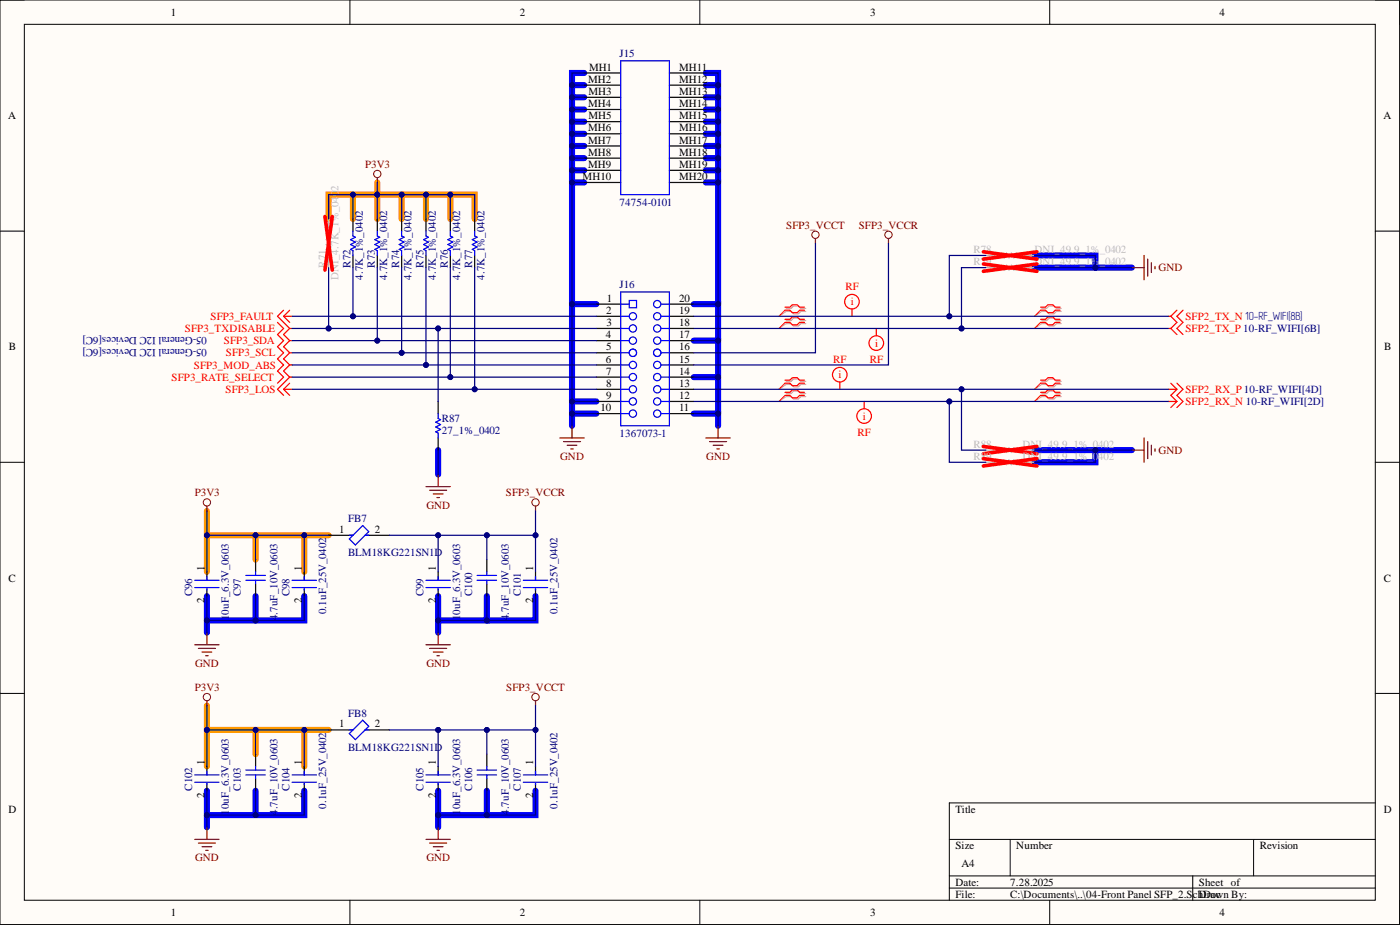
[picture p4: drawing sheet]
<svg xmlns="http://www.w3.org/2000/svg" width="292mm" height="193mm" viewBox="0 0 292 193" stroke-linecap="round" stroke-linejoin="round" font-family="sans-serif">
<defs><g id="words">
<g font-size="2.3">
<text x="35.6" y="3.3">1</text>
<text x="108.4" y="3.3">2</text>
<text x="181.6" y="3.3">3</text>
<text x="254.4" y="3.3">4</text>
<text x="122.7" y="17.3">MH2</text>
<text x="122.9" y="14.7">MH1</text>
<text x="141.7" y="14.7">MH11</text>
<text x="141.7" y="17.3">MH12</text>
<text x="122.7" y="22.3">MH4</text>
<text x="122.8" y="19.8">MH3</text>
<text x="141.7" y="19.8">MH13</text>
<text x="141.7" y="22.3">MH14</text>
<text x="1.7" y="24.9">A</text>
<text x="122.7" y="27.4">MH6</text>
<text x="122.7" y="29.9">MH7</text>
<text x="122.8" y="24.9">MH5</text>
<text x="141.7" y="24.9">MH15</text>
<text x="141.7" y="27.4">MH16</text>
<text x="141.7" y="29.9">MH17</text>
<text x="288.6" y="24.9">A</text>
<text x="122.7" y="32.5">MH8</text>
<text x="122.7" y="35">MH9</text>
<text x="141.7" y="32.5">MH18</text>
<text x="141.7" y="35">MH19</text>
<text x="121.5" y="37.6">MH10</text>
<text x="141.7" y="37.6">MH20</text>
<text x="126.5" y="65.5">2</text>
<text x="126.6" y="62.9">1</text>
<text x="141.7" y="65.5">19</text>
<text x="141.7" y="62.9">20</text>
<text x="126.4" y="70.6">4</text>
<text x="126.5" y="68">3</text>
<text x="141.7" y="68">18</text>
<text x="141.7" y="70.6">17</text>
<text x="1.9" y="73.1">B</text>
<text x="126.4" y="75.6">6</text>
<text x="126.5" y="73.1">5</text>
<text x="141.7" y="73.1">16</text>
<text x="141.7" y="75.6">15</text>
<text x="288.8" y="73.1">B</text>
<text x="126.5" y="78.2">7</text>
<text x="126.5" y="80.7">8</text>
<text x="126.5" y="83.2">9</text>
<text x="141.7" y="83.2">12</text>
<text x="141.7" y="80.7">13</text>
<text x="141.7" y="78.2">14</text>
<text x="125.3" y="85.8">10</text>
<text x="141.7" y="85.8">11</text>
<text x="70.8" y="111.2">1</text>
<text x="78.2" y="111.2">2</text>
<text x="42.7" y="119" transform="rotate(-90 42.7 119)">1</text>
<text x="63" y="119" transform="rotate(-90 63 119)">1</text>
<text x="90.9" y="119" transform="rotate(-90 90.9 119)">1</text>
<text x="111.2" y="119" transform="rotate(-90 111.2 119)">1</text>
<text x="1.8" y="121.3">C</text>
<text x="42.7" y="125.9" transform="rotate(-90 42.7 125.9)">2</text>
<text x="63" y="125.9" transform="rotate(-90 63 125.9)">2</text>
<text x="90.9" y="125.9" transform="rotate(-90 90.9 125.9)">2</text>
<text x="111.2" y="125.9" transform="rotate(-90 111.2 125.9)">2</text>
<text x="288.7" y="121.3">C</text>
<text x="70.8" y="151.8">1</text>
<text x="78.2" y="151.8">2</text>
<text x="42.7" y="159.6" transform="rotate(-90 42.7 159.6)">1</text>
<text x="63" y="159.6" transform="rotate(-90 63 159.6)">1</text>
<text x="90.9" y="159.6" transform="rotate(-90 90.9 159.6)">1</text>
<text x="111.2" y="159.6" transform="rotate(-90 111.2 159.6)">1</text>
<text x="42.7" y="166.5" transform="rotate(-90 42.7 166.5)">2</text>
<text x="63" y="166.5" transform="rotate(-90 63 166.5)">2</text>
<text x="90.9" y="166.5" transform="rotate(-90 90.9 166.5)">2</text>
<text x="111.2" y="166.5" transform="rotate(-90 111.2 166.5)">2</text>
<text x="1.8" y="169.5">D</text>
<text x="199.3" y="169.5">Title</text>
<text x="288.7" y="169.5">D</text>
<text x="199.3" y="177.1">Size</text>
<text x="212" y="177.1">Number</text>
<text x="262.8" y="177.1">Revision</text>
<text x="199.3" y="184.8">Date:</text>
<text x="200.6" y="181">A4</text>
<text x="210.8" y="184.8">7.28.2025</text>
<text x="250.1" y="184.8">Sheet of</text>
<text x="35.6" y="191.1">1</text>
<text x="108.4" y="191.1">2</text>
<text x="181.6" y="191.1">3</text>
<text x="199.3" y="187.3">File:</text>
<text x="210.8" y="187.3">C:\Documents\..\04-Front Panel SFP_2.SchDDrawn By:</text>
<text x="252.7" y="187.3">oc</text>
<text x="254.4" y="191.1">4</text>
</g>
<g font-size="2.3" fill="#000080">
<text x="129.3" y="11.9">J15</text>
<text x="129.3" y="42.9">74754-0101</text>
<text x="73.1" y="55.8" transform="rotate(-90 73.1 55.8)">R72</text>
<text x="75.7" y="58.4" transform="rotate(-90 75.7 58.4)">4.7K_1%_0402</text>
<text x="78.2" y="55.8" transform="rotate(-90 78.2 55.8)">R73</text>
<text x="80.8" y="58.4" transform="rotate(-90 80.8 58.4)">4.7K_1%_0402</text>
<text x="83.3" y="55.8" transform="rotate(-90 83.3 55.8)">R74</text>
<text x="85.8" y="58.4" transform="rotate(-90 85.8 58.4)">4.7K_1%_0402</text>
<text x="88.4" y="55.8" transform="rotate(-90 88.4 55.8)">R75</text>
<text x="90.9" y="58.4" transform="rotate(-90 90.9 58.4)">4.7K_1%_0402</text>
<text x="93.4" y="55.8" transform="rotate(-90 93.4 55.8)">R76</text>
<text x="96" y="58.4" transform="rotate(-90 96 58.4)">4.7K_1%_0402</text>
<text x="98.5" y="55.8" transform="rotate(-90 98.5 55.8)">R77</text>
<text x="101.1" y="58.4" transform="rotate(-90 101.1 58.4)">4.7K_1%_0402</text>
<text x="129.3" y="60.1">J16</text>
<text x="43.2" y="70.3" transform="rotate(-180 43.2 70.3)">05-General I2C Devices[6C]</text>
<text x="43.2" y="72.8" transform="rotate(-180 43.2 72.8)">05-General I2C Devices[6C]</text>
<text x="92.2" y="88.1">R87</text>
<text x="92.2" y="90.6">27_1%_0402</text>
<text x="129.3" y="91.1">1367073-1</text>
<text x="72.6" y="108.9">FB7</text>
<text x="72.6" y="116">BLM18KG221SN1D</text>
<text x="40.1" y="124.4" transform="rotate(-90 40.1 124.4)">C96</text>
<text x="50.3" y="124.4" transform="rotate(-90 50.3 124.4)">C97</text>
<text x="60.4" y="124.4" transform="rotate(-90 60.4 124.4)">C98</text>
<text x="88.4" y="124.4" transform="rotate(-90 88.4 124.4)">C99</text>
<text x="98.5" y="124.4" transform="rotate(-90 98.5 124.4)">C100</text>
<text x="108.7" y="124.4" transform="rotate(-90 108.7 124.4)">C101</text>
<text x="47.7" y="129.4" transform="rotate(-90 47.7 129.4)">10uF_6.3V_0603</text>
<text x="57.9" y="129.4" transform="rotate(-90 57.9 129.4)">4.7uF_10V_0603</text>
<text x="68.1" y="128.2" transform="rotate(-90 68.1 128.2)">0.1uF_25V_0402</text>
<text x="96" y="129.4" transform="rotate(-90 96 129.4)">10uF_6.3V_0603</text>
<text x="106.1" y="129.4" transform="rotate(-90 106.1 129.4)">4.7uF_10V_0603</text>
<text x="116.3" y="128.2" transform="rotate(-90 116.3 128.2)">0.1uF_25V_0402</text>
<text x="72.6" y="149.5">FB8</text>
<text x="72.6" y="156.6">BLM18KG221SN1D</text>
<text x="40.1" y="165" transform="rotate(-90 40.1 165)">C102</text>
<text x="50.3" y="165" transform="rotate(-90 50.3 165)">C103</text>
<text x="60.4" y="165" transform="rotate(-90 60.4 165)">C104</text>
<text x="88.4" y="165" transform="rotate(-90 88.4 165)">C105</text>
<text x="98.5" y="165" transform="rotate(-90 98.5 165)">C106</text>
<text x="108.7" y="165" transform="rotate(-90 108.7 165)">C107</text>
<text x="47.7" y="170" transform="rotate(-90 47.7 170)">10uF_6.3V_0603</text>
<text x="57.9" y="170" transform="rotate(-90 57.9 170)">4.7uF_10V_0603</text>
<text x="68.1" y="168.8" transform="rotate(-90 68.1 168.8)">0.1uF_25V_0402</text>
<text x="96" y="170" transform="rotate(-90 96 170)">10uF_6.3V_0603</text>
<text x="106.1" y="170" transform="rotate(-90 106.1 170)">4.7uF_10V_0603</text>
<text x="116.3" y="168.8" transform="rotate(-90 116.3 168.8)">0.1uF_25V_0402</text>
</g>
<g font-size="2.3" fill="#800000">
<text x="76.2" y="35">P3V3</text>
<text x="164" y="47.7">SFP3_VCCT</text>
<text x="179.2" y="47.7">SFP3_VCCR</text>
<text x="241.7" y="56.6">GND</text>
<text x="116.9" y="95.9">GND</text>
<text x="147.4" y="95.9">GND</text>
<text x="241.7" y="94.7">GND</text>
<text x="40.6" y="103.5">P3V3</text>
<text x="89" y="106.1">GND</text>
<text x="105.6" y="103.5">SFP3_VCCR</text>
<text x="40.7" y="139.1">GND</text>
<text x="89" y="139.1">GND</text>
<text x="40.6" y="144.2">P3V3</text>
<text x="105.6" y="144.2">SFP3_VCCT</text>
<text x="40.7" y="179.7">GND</text>
<text x="89" y="179.7">GND</text>
</g>
<g font-size="2.3" fill="#bfbebc">
<text x="203.1" y="52.8">R78</text>
<text x="215.8" y="52.8">DNI_49.9_1%_0402</text>
<text x="68.1" y="55.8" transform="rotate(-90 68.1 55.8)">R71</text>
<text x="70.6" y="58.4" transform="rotate(-90 70.6 58.4)">DNI_4.7K_1%_0402</text>
<text x="203.1" y="55.3">R79</text>
<text x="215.8" y="55.3">DNI_49.9_1%_0402</text>
<text x="203.1" y="93.4">R88</text>
<text x="203.1" y="95.9">R89</text>
<text x="213.3" y="93.4">DNI_49.9_1%_0402</text>
<text x="213.3" y="95.9">DNI_49.9_1%_0</text>
<text x="229.1" y="95.9">402</text>
</g>
<g font-size="2.3" fill="#f00">
<text x="176.4" y="60.4">RF</text>
<text x="177.5" y="63.7">i</text>
<text x="38.6" y="69.3">SFP3_TXDISABLE</text>
<text x="43.9" y="66.7">SFP3_FAULT</text>
<text x="46.7" y="71.8">SFP3_SDA</text>
<text x="247.3" y="69.3">SFP2_TX_P 10-RF_WIFI[6B]</text>
<text x="247.3" y="66.7">SFP2_TX_N 10-RF_WIFI[8B]</text>
<text x="40.5" y="76.9">SFP3_MOD_ABS</text>
<text x="47.1" y="74.4">SFP3_SCL</text>
<text x="173.9" y="75.6">RF</text>
<text x="181.5" y="75.6">RF</text>
<text x="182.6" y="72.3">i</text>
<text x="35.8" y="79.4">SFP3_RATE_SELECT</text>
<text x="47.1" y="82">SFP3_LOS</text>
<text x="175" y="78.9">i</text>
<text x="247.3" y="82">SFP2_RX_P 10-RF_WIFI[4D]</text>
<text x="180" y="87.6">i</text>
<text x="247.3" y="84.5">SFP2_RX_N 10-RF_WIFI[2D]</text>
<text x="178.9" y="90.9">RF</text>
</g>
</g></defs>
<path d="M0 0h292v192.9h-292z" fill-rule="evenodd" fill="#fffcf8"/>
<path d="M0 0h292v192.9h-292z" fill="none" stroke="#000" stroke-width=".21"/>
<path d="M5.1 5.1h281.8v182.7h-281.8z" fill-rule="evenodd" fill="#fffcf8"/>
<g fill="none" stroke="#000" stroke-width=".21">
<path d="M0 0h5.1M73 0v5.1M146 0v5.1M219 0v5.1M286.9 0h5.1v5.1M5.1 5.1h281.8v182.7h-281.8zM0 48.2h5.1M286.9 48.2h5.1M0 96.4h5.1M286.9 96.4h5.1M0 144.7h5.1M286.9 144.7h5.1"/>
<path d="M198.1 175.1h88.8M210.8 175.1v7.6M261.6 175.1v7.6M286.9 167.5h-88.8v20.3M73 187.8v5.1M146 187.8v5.1M198.1 182.7h88.8M198.1 185.3h88.8M219 187.8v5.1M248.9 182.7v5.1M292 187.8v5.1"/>
</g>
<g fill="none" stroke="#f90" stroke-width="1.3">
<path d="M78.7 38.1v7.6M73.6 45.7v-5.1h10.2v5.1M73.6 40.6h-5v5.1M83.8 40.6h5.1v5.1M88.9 40.6h5.1v5.1M94 40.6h5v5.1M43.2 111.7h25.4M43.2 106.6v12.7M53.3 111.7v5M63.5 111.7v7.6M43.2 152.3h25.4M43.2 147.2v12.7"/>
<path d="M53.3 152.3v5M63.5 152.3v7.6"/>
</g>
<g fill="none" stroke="#00f" stroke-width="1.3">
<path d="M119.3 17.8h2.6M121.9 15.2h-2.6v22.9M147.3 15.2h2.5v22.9M147.3 17.8h2.5M119.3 35.5h2.6M119.3 33h2.6M119.3 30.5h2.6M119.3 27.9h2.6M119.3 25.4h2.6M119.3 22.8h2.6M119.3 20.3h2.6M121.9 38.1h-2.6v25.3"/>
<path d="M147.3 38.1h2.5v25.3M147.3 35.5h2.5M147.3 33h2.5M147.3 30.5h2.5M147.3 27.9h2.5M147.3 25.4h2.5M147.3 22.8h2.5M147.3 20.3h2.5M215.8 53.3h12.7v2.5M215.8 55.8h20.4M124.4 63.4h-5.1v20.3M144.7 71.1h5.1v7.6"/>
<path d="M144.7 63.4h5.1v7.7M144.7 78.7h5.1M149.8 78.7v7.6M91.4 93.9v5.1M119.3 86.3h5.1M124.4 83.7h-5.1v5.1M144.7 86.3h5.1v2.5M215.8 93.9h20.4M228.5 93.9v2.5h-12.7M43.2 124.4v7.6M53.3 124.4v5M63.5 124.4v5h-20.3"/>
<path d="M91.4 124.4v7.6M101.6 124.4v5h-10.2M111.7 124.4v5h-10.1M43.2 165v7.6M53.3 165v5M63.5 165v5h-20.3M91.4 165v7.6M101.6 165v5h-10.2M111.7 165v5h-10.1"/>
</g>
<g fill="none" stroke="#000" stroke-width=".25">
<path d="M73.6 45.7v2.5M73.6 53.3v2.5M78.7 45.7v2.5M78.7 53.3v2.5M83.8 45.7v2.5M83.8 53.3v2.5M88.9 45.7v2.5M88.9 53.3v2.5M94 45.7v2.5M94 53.3v2.5M99 45.7v2.5M99 53.3v2.5"/>
<path d="M124.4 63.4h5.1M124.4 66h5.1M124.4 76.1h5.1M124.4 68.5h5.1M124.4 78.7h5.1M124.4 71.1h5.1M124.4 73.6h5.1M139.7 63.4h5M139.7 66h5M139.7 76.1h5M139.7 68.5h5M139.7 78.7h5"/>
<path d="M139.7 71.1h5M139.7 73.6h5M124.4 86.3h5.1M124.4 81.2h5.1M124.4 83.7h5.1M139.7 86.3h5M139.7 81.2h5M139.7 83.7h5M43.2 119.3v1.8M53.3 116.7v2.6M63.5 119.3v1.8M68.6 111.7h5"/>
<path d="M76.2 111.7h5.1M91.4 119.3v1.8M101.6 116.7v2.6M111.7 119.3v1.8M43.2 122.8v1.6M53.3 121.8v2.6M63.5 122.8v1.6M91.4 122.8v1.6M101.6 121.8v2.6M111.7 122.8v1.6M43.2 159.9v1.8M53.3 157.3v2.6"/>
<path d="M63.5 159.9v1.8M68.6 152.3h5M76.2 152.3h5.1M91.4 159.9v1.8M101.6 157.3v2.6M111.7 159.9v1.8M43.2 163.4v1.6M53.3 162.4v2.6M63.5 163.4v1.6M91.4 163.4v1.6M101.6 162.4v2.6M111.7 163.4v1.6"/>
</g>
<g fill="none" stroke="#00f" stroke-width=".25">
<path d="M73.6 48.2v1l.5 .3-1 .5 1 .5-1 .5 1 .5-1 .5 .5 .3v1M78.7 48.2v1l.5 .3-1 .5 1 .5-1 .5 1 .5-1 .5 .5 .3v1M83.8 48.2v1l.5 .3-1 .5 1 .5-1 .5 1 .5-1 .5 .5 .3v1M88.9 48.2v1l.5 .3-1 .5 1 .5-1 .5 1 .5-1 .5 .5 .3v1M94 48.2v1l.5 .3-1.1 .5 1.1 .5-1.1 .5 1.1 .5-1.1 .5 .6 .3v1M99 48.2v1l.5 .3-1 .5 1 .5-1 .5 1 .5-1 .5 .5 .3v1M129.5 68.5h1.8M129.5 66h1.8M129.5 63.4h1.8M129.5 60.9h10.2v27.9h-10.2zM129.5 76.1h1.8M129.5 73.6h1.8"/>
<path d="M129.5 71.1h1.8M129.5 78.7h1.8M129.5 81.2h1.8M53.3 119.3v.7M72.9 112.4l2.8-2.8 1.2 1.3-2.8 2.8zM72.9 111.7h.7M76.2 111.7h.7M101.6 119.3v.7M40.6 121.1h5.1M40.6 122.6h5.1M43.2 120.3v.8M43.2 122.8v.3"/>
<path d="M51.3 120h4.1M51.3 121.1h4.1M53.3 121.1v.7M60.9 121.1h5.1M60.9 122.6h5.1M63.5 120.3v.8M63.5 122.8v.3M88.9 121.1h5.1M88.9 122.6h5.1M91.4 120.3v.8M91.4 122.8v.3M99.5 120h4.1"/>
<path d="M99.5 121.1h4.1M101.6 121.1v.7M109.2 121.1h5.1M109.2 122.6h5.1M111.7 120.3v.8M111.7 122.8v.3M53.3 159.9v.7M72.9 153l2.8-2.8 1.2 1.3-2.8 2.8zM72.9 152.3h.7M76.2 152.3h.7M101.6 159.9v.7M40.6 161.7h5.1"/>
<path d="M40.6 163.2h5.1M43.2 160.9v.8M43.2 163.4v.3M51.3 160.6h4.1M51.3 161.7h4.1M53.3 161.7v.7M60.9 161.7h5.1M60.9 163.2h5.1M63.5 160.9v.8M63.5 163.4v.3M88.9 161.7h5.1M88.9 163.2h5.1"/>
<path d="M91.4 160.9v.8M91.4 163.4v.3M99.5 160.6h4.1M99.5 161.7h4.1M101.6 161.7v.7M109.2 161.7h5.1M109.2 163.2h5.1M111.7 160.9v.8M111.7 163.4v.3"/>
</g>
<g fill="none" stroke="#800000" stroke-width=".21">
<circle cx="78.7" cy="36.3" r=".76"/>
<circle cx="170.1" cy="49" r=".76"/>
<circle cx="185.4" cy="49" r=".76"/>
<circle cx="43.2" cy="104.8" r=".76"/>
<circle cx="111.7" cy="104.8" r=".76"/>
<circle cx="43.2" cy="145.4" r=".76"/>
<circle cx="111.7" cy="145.4" r=".76"/>
</g>
<g fill="none" stroke="#800000" stroke-width=".25">
<path d="M78.7 37.1v1M170.1 49.7v1.1M185.4 49.7v1.1M91.4 99v2.5M116.8 91.4h5.1M117.6 92.1h3.5M118.3 92.9h2.1M119.1 93.6h.5M119.3 88.8v2.6M147.3 91.4h5.1M148 92.1h3.6M148.8 92.9h2"/>
<path d="M149.6 93.6h.5M149.8 88.8v2.6M43.2 105.6v1M88.9 101.5h5.1M89.6 102.3h3.6M90.4 103h2M91.2 103.8h.5M111.7 105.6v1M40.6 134.5h5.1M41.4 135.3h3.5M42.2 136h2M42.9 136.8h.5"/>
<path d="M43.2 132v2.5M88.9 134.5h5.1M89.6 135.3h3.6M90.4 136h2M91.2 136.8h.5M91.4 132v2.5M43.2 146.2v1M111.7 146.2v1M40.6 175.1h5.1M41.4 175.9h3.5M42.2 176.6h2M42.9 177.4h.5"/>
<path d="M43.2 172.6v2.5M88.9 175.1h5.1M89.6 175.9h3.6M90.4 176.6h2M91.2 177.4h.5M91.4 172.6v2.5"/>
</g>
<g fill="none" stroke="#f00" stroke-width=".25">
<path d="M57.9 67.3l1.3 1.2-1.3 1.3 1.3 1.3-1.3 1.2 1.3 1.3-1.3 1.3 1.3 1.2-1.3 1.3 1.3 1.3-1.3 1.2M59.2 66l1.2 1.3M59.2 64.7l-1.3 1.3 2.5 2.5M59.2 66h1.7M60.4 64.7l-1.2 1.3M60.4 68.5l-1.2 1.3 1.2 1.3M60.4 68.5h.5M60.4 71.1l-1.2 1.2 1.2 1.3M60.4 71.1h.5M60.4 73.6l-1.2 1.3 1.2 1.2M60.4 73.6h.5M60.4 76.1l-1.2 1.3 1.2 1.3"/>
<path d="M60.4 76.1h.5M60.4 78.7l-2.5 2.5 1.3 1.3M60.4 78.7h.5M60.4 79.9l-1.2 1.3M163.8 64.1h1l.5-.5h1l.5 .5h1.1M163.8 64.7h1l.5 .5h1l.5-.5h1.1M163.8 66.6h1l.5-.5h1l.5 .5h1.1M163.8 67.3h1l.5 .5h1l.5-.5h1.1M163.8 79.3h1l.5-.5h1l.5 .5h1.1M163.8 79.9h1l.5 .6h1l.5-.6h1.1M217.1 64.1h1l.5-.5h1.1l.5 .5h1M217.1 64.7h1l.5 .5h1.1l.5-.5h1"/>
<path d="M217.1 66.6h1l.5-.5h1.1l.5 .5h1M217.1 67.3h1l.5 .5h1.1l.5-.5h1M217.1 79.3h1l.5-.5h1.1l.5 .5h1M217.1 79.9h1l.5 .6h1.1l.5-.6h1M243.8 66h.5M243.8 68.5h.5M244.3 79.9l1.3 1.3M244.3 68.5l1.3 1.3M244.3 66l1.3 1.3-1.3 1.2M245.6 79.9l1.2 1.3-1.2 1.3 1.2 1.2-1.2 1.3M245.6 64.7l-1.3 1.3M246.8 64.7l-1.2 1.3 1.2 1.3-1.2 1.2 1.2 1.3"/>
<path d="M59.2 81.2l1.2 1.3M59.2 81.2h1.7M163.8 81.8h1l.5-.5h1l.5 .5h1.1M163.8 82.5h1l.5 .5h1l.5-.5h1.1M217.1 81.8h1l.5-.5h1.1l.5 .5h1M217.1 82.5h1l.5 .5h1.1l.5-.5h1M243.8 81.2h1.8M243.8 83.7h1.8M245.6 83.7l-1.3 1.3M245.6 81.2l-1.3 1.3 1.3 1.2"/>
</g>
<g fill="none" stroke="#d0a19e" stroke-width=".25">
<path d="M164 64.3h1.1l.5-.5h1l.5 .5h1M164 65h1.1l.5 .5h1l.5-.5h1M164 66.9h1.1l.5-.5h1l.5 .5h1M164 67.5h1.1l.5 .5h1l.5-.5h1M164 79.6h1.1l.5-.5h1l.5 .5h1M217.4 64.3h1l.5-.5h1l.5 .5h1M217.4 65h1l.5 .5h1l.5-.5h1M217.4 66.9h1l.5-.5h1l.5 .5h1M217.4 67.5h1l.5 .5h1l.5-.5h1M217.4 79.6h1l.5-.5h1l.5 .5h1M164 80.2h1.1l.5 .5h1l.5-.5h1M164 82.1h1.1l.5-.5h1l.5 .5h1"/>
<path d="M164 82.7h1.1l.5 .5h1l.5-.5h1M217.4 80.2h1l.5 .5h1l.5-.5h1M217.4 82.1h1l.5-.5h1l.5 .5h1M217.4 82.7h1l.5 .5h1l.5-.5h1"/>
</g>
<path d="M164 65l-1.5 1M164 67.5l-1.5 1M217.4 65l-1.6 1M217.4 67.5l-1.6 1M164 80.2l-1.5 1M164 82.7l-1.5 1M217.4 80.2l-1.6 1M217.4 82.7l-1.6 1" fill="none" stroke="#d0a19e" stroke-width=".21"/>
<path d="M163.8 64.7l-1.3 1.3M163.8 67.3l-1.3 1.2M163.8 79.9l-1.3 1.3M217.1 64.7l-1.3 1.3M217.1 67.3l-1.3 1.2M217.1 79.9l-1.3 1.3M163.8 82.5l-1.3 1.2M217.1 82.5l-1.3 1.2" fill="none" stroke="#f00" stroke-width=".21"/>
<path d="M68.6 45.7v3.5l.5 .3-1 .5 1 .5-1 .5 1 .5-1 .5 .5 .3v3.5" fill="none" stroke="#bfbebc" stroke-width=".25"/>
<path d="M67.8 45.2l1.5 11.1M69.3 45.2l-1.5 11.1" fill="none" stroke="#f00" stroke-width=".76"/>
<circle cx="132" cy="66" r=".76" fill="#fff"/>
<circle cx="132" cy="66" r=".76" fill="none" stroke="#00f" stroke-width=".25"/>
<circle cx="132" cy="68.5" r=".76" fill="#fff"/>
<circle cx="132" cy="68.5" r=".76" fill="none" stroke="#00f" stroke-width=".25"/>
<circle cx="132" cy="71.1" r=".76" fill="#fff"/>
<circle cx="132" cy="71.1" r=".76" fill="none" stroke="#00f" stroke-width=".25"/>
<circle cx="132" cy="73.6" r=".76" fill="#fff"/>
<circle cx="132" cy="73.6" r=".76" fill="none" stroke="#00f" stroke-width=".25"/>
<circle cx="132" cy="73.6" r=".76" fill="#fff"/>
<circle cx="132" cy="73.6" r=".76" fill="none" stroke="#00f" stroke-width=".25"/>
<circle cx="132" cy="76.1" r=".76" fill="#fff"/>
<circle cx="132" cy="76.1" r=".76" fill="none" stroke="#00f" stroke-width=".25"/>
<circle cx="132" cy="78.7" r=".76" fill="#fff"/>
<circle cx="132" cy="78.7" r=".76" fill="none" stroke="#00f" stroke-width=".25"/>
<circle cx="132" cy="81.2" r=".76" fill="#fff"/>
<g fill="none" stroke="#00f" stroke-width=".25">
<path d="M137.9 68.5h1.8M137.9 66h1.8M137.9 63.4h1.8M137.9 76.1h1.8M137.9 73.6h1.8M137.9 71.1h1.8M137.9 78.7h1.8M137.9 81.2h1.8"/>
<circle cx="132" cy="81.2" r=".76"/>
</g>
<circle cx="137.1" cy="63.4" r=".76" fill="#fff"/>
<circle cx="137.1" cy="63.4" r=".76" fill="none" stroke="#00f" stroke-width=".25"/>
<circle cx="137.1" cy="66" r=".76" fill="#fff"/>
<circle cx="137.1" cy="66" r=".76" fill="none" stroke="#00f" stroke-width=".25"/>
<circle cx="137.1" cy="68.5" r=".76" fill="#fff"/>
<circle cx="137.1" cy="68.5" r=".76" fill="none" stroke="#00f" stroke-width=".25"/>
<circle cx="137.1" cy="71.1" r=".76" fill="#fff"/>
<circle cx="137.1" cy="71.1" r=".76" fill="none" stroke="#00f" stroke-width=".25"/>
<circle cx="137.1" cy="73.6" r=".76" fill="#fff"/>
<circle cx="137.1" cy="73.6" r=".76" fill="none" stroke="#00f" stroke-width=".25"/>
<circle cx="137.1" cy="73.6" r=".76" fill="#fff"/>
<circle cx="137.1" cy="73.6" r=".76" fill="none" stroke="#00f" stroke-width=".25"/>
<circle cx="137.1" cy="76.1" r=".76" fill="#fff"/>
<circle cx="137.1" cy="76.1" r=".76" fill="none" stroke="#00f" stroke-width=".25"/>
<circle cx="137.1" cy="78.7" r=".76" fill="#fff"/>
<circle cx="137.1" cy="78.7" r=".76" fill="none" stroke="#00f" stroke-width=".25"/>
<circle cx="137.1" cy="81.2" r=".76" fill="#fff"/>
<g fill="none" stroke="#00f" stroke-width=".25">
<path d="M129.5 83.7h1.8"/>
<circle cx="137.1" cy="81.2" r=".76"/>
</g>
<circle cx="132" cy="83.8" r=".76" fill="#fff"/>
<g fill="none" stroke="#00f" stroke-width=".25">
<path d="M137.9 83.7h1.8"/>
<circle cx="132" cy="83.8" r=".76"/>
</g>
<circle cx="137.1" cy="83.8" r=".76" fill="#fff"/>
<g fill="none" stroke="#00f" stroke-width=".25">
<path d="M129.5 86.3h1.8"/>
<circle cx="137.1" cy="83.8" r=".76"/>
</g>
<circle cx="132" cy="86.3" r=".76" fill="#fff"/>
<g fill="none" stroke="#00f" stroke-width=".25">
<path d="M137.9 86.3h1.8"/>
<circle cx="132" cy="86.3" r=".76"/>
</g>
<circle cx="137.1" cy="86.3" r=".76" fill="#fff"/>
<g fill="none" stroke="#00f" stroke-width=".25">
<path d="M129.5 12.7h10.2v27.9h-10.2zM131.3 62.7h1.5v1.5h-1.5zM91.4 86.3v1l.5 .3-1 .5 1 .5-1 .5 1 .5-1 .5 .5 .2v1.1"/>
<circle cx="137.1" cy="86.3" r=".76"/>
</g>
<g fill="none" stroke="#000" stroke-width=".25">
<path d="M121.9 15.2h7.6M121.9 17.8h7.6M139.7 15.2h7.6M139.7 17.8h7.6M121.9 20.3h7.6M121.9 22.8h7.6M121.9 25.4h7.6M121.9 27.9h7.6M121.9 30.5h7.6M121.9 33h7.6M121.9 35.5h7.6M121.9 38.1h7.6"/>
<path d="M139.7 20.3h7.6M139.7 22.8h7.6M139.7 25.4h7.6M139.7 27.9h7.6M139.7 30.5h7.6M139.7 33h7.6M139.7 35.5h7.6M139.7 38.1h7.6M91.4 83.7v2.6M91.4 91.4v2.5"/>
</g>
<path d="M205.7 55.8h3.5l.3 .5 .5-1 .5 1 .5-1 .5 1 .5-1 .3 .5h3.5M205.7 53.3h3.5l.3 .5 .5-1 .5 1 .5-1 .5 1 .5-1 .3 .5h3.5M205.7 93.9h3.5l.3-.5 .5 1 .5-1 .5 1 .5-1 .5 1 .3-.5h3.5M205.7 96.4h3.5l.3-.5 .5 1 .5-1 .5 1 .5-1 .5 1 .3-.5h3.5" fill="none" stroke="#bfbebc" stroke-width=".25"/>
<path d="M205.2 55.1l11.2 1.5M205.2 52.5l11.2 1.6M216.4 55.1l-11.2 1.5M216.4 52.5l-11.2 1.6M205.2 93.1l11.2 1.6M205.2 95.7l11.2 1.5M216.4 93.1l-11.2 1.6M216.4 95.7l-11.2 1.5" fill="none" stroke="#f00" stroke-width=".76"/>
<path d="M236.2 55.8h2.5M238.7 53.3v5.1M239.5 54.1v3.5M240.2 54.8v2M241 55.6v.5M236.2 93.9h2.5M238.7 91.4v5M239.5 92.1v3.6M240.2 92.9v2M241 93.6v.6" fill="none" stroke="#800000" stroke-width=".25"/>
<g fill="none" stroke="#f00" stroke-width=".25">
<path d="M175.2 79.7v1.5M177.8 64.5v1.5M182.8 68.5v1.5M180.3 83.7v1.6"/>
<circle cx="175.2" cy="78.2" r="1.52"/>
<circle cx="177.8" cy="62.9" r="1.52"/>
<circle cx="182.8" cy="71.6" r="1.52"/>
<circle cx="180.3" cy="86.8" r="1.52"/>
</g>
<path d="M53.3 111.7v5" fill="none" stroke="#000080" stroke-width=".25"/>
<circle cx="53.3" cy="111.7" r=".51" fill="#000080"/>
<circle cx="53.3" cy="111.7" r=".51" fill="none" stroke="#000080" stroke-width=".21"/>
<path d="M63.5 111.7v7.6" fill="none" stroke="#000080" stroke-width=".25"/>
<circle cx="63.5" cy="111.7" r=".51" fill="#000080"/>
<circle cx="63.5" cy="111.7" r=".51" fill="none" stroke="#000080" stroke-width=".21"/>
<path d="M53.3 124.4v5" fill="none" stroke="#000080" stroke-width=".25"/>
<circle cx="53.3" cy="129.4" r=".51" fill="#000080"/>
<circle cx="53.3" cy="129.4" r=".51" fill="none" stroke="#000080" stroke-width=".21"/>
<path d="M101.6 111.7v5" fill="none" stroke="#000080" stroke-width=".25"/>
<circle cx="101.6" cy="111.7" r=".51" fill="#000080"/>
<circle cx="101.6" cy="111.7" r=".51" fill="none" stroke="#000080" stroke-width=".21"/>
<path d="M91.4 111.7v7.6" fill="none" stroke="#000080" stroke-width=".25"/>
<circle cx="91.4" cy="111.7" r=".51" fill="#000080"/>
<circle cx="91.4" cy="111.7" r=".51" fill="none" stroke="#000080" stroke-width=".21"/>
<path d="M101.6 124.4v5h-10.2" fill="none" stroke="#000080" stroke-width=".25"/>
<circle cx="101.6" cy="129.4" r=".51" fill="#000080"/>
<circle cx="101.6" cy="129.4" r=".51" fill="none" stroke="#000080" stroke-width=".21"/>
<circle cx="91.4" cy="129.4" r=".51" fill="#000080"/>
<circle cx="91.4" cy="129.4" r=".51" fill="none" stroke="#000080" stroke-width=".21"/>
<path d="M111.7 124.4v5h-10.1" fill="none" stroke="#000080" stroke-width=".25"/>
<circle cx="101.6" cy="129.4" r=".51" fill="#000080"/>
<circle cx="101.6" cy="129.4" r=".51" fill="none" stroke="#000080" stroke-width=".21"/>
<path d="M111.7 106.6v5.1" fill="none" stroke="#000080" stroke-width=".25"/>
<circle cx="111.7" cy="111.7" r=".51" fill="#000080"/>
<circle cx="111.7" cy="111.7" r=".51" fill="none" stroke="#000080" stroke-width=".21"/>
<path d="M53.3 152.3v5" fill="none" stroke="#000080" stroke-width=".25"/>
<circle cx="53.3" cy="152.3" r=".51" fill="#000080"/>
<circle cx="53.3" cy="152.3" r=".51" fill="none" stroke="#000080" stroke-width=".21"/>
<path d="M63.5 152.3v7.6" fill="none" stroke="#000080" stroke-width=".25"/>
<circle cx="63.5" cy="152.3" r=".51" fill="#000080"/>
<circle cx="63.5" cy="152.3" r=".51" fill="none" stroke="#000080" stroke-width=".21"/>
<path d="M53.3 165v5" fill="none" stroke="#000080" stroke-width=".25"/>
<circle cx="53.3" cy="170" r=".51" fill="#000080"/>
<circle cx="53.3" cy="170" r=".51" fill="none" stroke="#000080" stroke-width=".21"/>
<path d="M101.6 152.3v5" fill="none" stroke="#000080" stroke-width=".25"/>
<circle cx="101.6" cy="152.3" r=".51" fill="#000080"/>
<circle cx="101.6" cy="152.3" r=".51" fill="none" stroke="#000080" stroke-width=".21"/>
<path d="M91.4 152.3v7.6" fill="none" stroke="#000080" stroke-width=".25"/>
<circle cx="91.4" cy="152.3" r=".51" fill="#000080"/>
<circle cx="91.4" cy="152.3" r=".51" fill="none" stroke="#000080" stroke-width=".21"/>
<path d="M101.6 165v5h-10.2" fill="none" stroke="#000080" stroke-width=".25"/>
<circle cx="101.6" cy="170" r=".51" fill="#000080"/>
<circle cx="101.6" cy="170" r=".51" fill="none" stroke="#000080" stroke-width=".21"/>
<circle cx="91.4" cy="170" r=".51" fill="#000080"/>
<circle cx="91.4" cy="170" r=".51" fill="none" stroke="#000080" stroke-width=".21"/>
<path d="M111.7 165v5h-10.1" fill="none" stroke="#000080" stroke-width=".25"/>
<circle cx="101.6" cy="170" r=".51" fill="#000080"/>
<circle cx="101.6" cy="170" r=".51" fill="none" stroke="#000080" stroke-width=".21"/>
<path d="M111.7 147.2v5.1" fill="none" stroke="#000080" stroke-width=".25"/>
<circle cx="111.7" cy="152.3" r=".51" fill="#000080"/>
<circle cx="111.7" cy="152.3" r=".51" fill="none" stroke="#000080" stroke-width=".21"/>
<path d="M170.1 50.8v22.8h-25.4M185.4 50.8v25.3h-40.7M119.3 86.3h5.1" fill="none" stroke="#000080" stroke-width=".25"/>
<circle cx="119.3" cy="86.3" r=".51" fill="#000080"/>
<circle cx="119.3" cy="86.3" r=".51" fill="none" stroke="#000080" stroke-width=".21"/>
<path d="M124.4 63.4h-5.1v20.3" fill="none" stroke="#000080" stroke-width=".25"/>
<circle cx="119.3" cy="63.4" r=".51" fill="#000080"/>
<circle cx="119.3" cy="63.4" r=".51" fill="none" stroke="#000080" stroke-width=".21"/>
<circle cx="119.3" cy="83.7" r=".51" fill="#000080"/>
<circle cx="119.3" cy="83.7" r=".51" fill="none" stroke="#000080" stroke-width=".21"/>
<path d="M144.7 71.1h5.1v7.6" fill="none" stroke="#000080" stroke-width=".25"/>
<circle cx="149.8" cy="71.1" r=".51" fill="#000080"/>
<circle cx="149.8" cy="71.1" r=".51" fill="none" stroke="#000080" stroke-width=".21"/>
<circle cx="149.8" cy="78.7" r=".51" fill="#000080"/>
<circle cx="149.8" cy="78.7" r=".51" fill="none" stroke="#000080" stroke-width=".21"/>
<path d="M144.7 63.4h5.1v7.7" fill="none" stroke="#000080" stroke-width=".25"/>
<circle cx="149.8" cy="63.4" r=".51" fill="#000080"/>
<circle cx="149.8" cy="63.4" r=".51" fill="none" stroke="#000080" stroke-width=".21"/>
<circle cx="149.8" cy="71.1" r=".51" fill="#000080"/>
<circle cx="149.8" cy="71.1" r=".51" fill="none" stroke="#000080" stroke-width=".21"/>
<path d="M78.7 40.6h5.1v5.1" fill="none" stroke="#000080" stroke-width=".25"/>
<circle cx="83.8" cy="40.6" r=".51" fill="#000080"/>
<circle cx="83.8" cy="40.6" r=".51" fill="none" stroke="#000080" stroke-width=".21"/>
<circle cx="78.7" cy="40.6" r=".51" fill="#000080"/>
<circle cx="78.7" cy="40.6" r=".51" fill="none" stroke="#000080" stroke-width=".21"/>
<path d="M83.8 40.6h5.1v5.1" fill="none" stroke="#000080" stroke-width=".25"/>
<circle cx="88.9" cy="40.6" r=".51" fill="#000080"/>
<circle cx="88.9" cy="40.6" r=".51" fill="none" stroke="#000080" stroke-width=".21"/>
<circle cx="83.8" cy="40.6" r=".51" fill="#000080"/>
<circle cx="83.8" cy="40.6" r=".51" fill="none" stroke="#000080" stroke-width=".21"/>
<path d="M78.7 40.6h-5.1v5.1" fill="none" stroke="#000080" stroke-width=".25"/>
<circle cx="78.7" cy="40.6" r=".51" fill="#000080"/>
<circle cx="78.7" cy="40.6" r=".51" fill="none" stroke="#000080" stroke-width=".21"/>
<circle cx="73.6" cy="40.6" r=".51" fill="#000080"/>
<circle cx="73.6" cy="40.6" r=".51" fill="none" stroke="#000080" stroke-width=".21"/>
<path d="M88.9 40.6h5.1v5.1" fill="none" stroke="#000080" stroke-width=".25"/>
<circle cx="88.9" cy="40.6" r=".51" fill="#000080"/>
<circle cx="88.9" cy="40.6" r=".51" fill="none" stroke="#000080" stroke-width=".21"/>
<circle cx="94" cy="40.6" r=".51" fill="#000080"/>
<circle cx="94" cy="40.6" r=".51" fill="none" stroke="#000080" stroke-width=".21"/>
<path d="M94 40.6h5v5.1" fill="none" stroke="#000080" stroke-width=".25"/>
<circle cx="94" cy="40.6" r=".51" fill="#000080"/>
<circle cx="94" cy="40.6" r=".51" fill="none" stroke="#000080" stroke-width=".21"/>
<path d="M73.6 40.6h-5v5.1M91.4 93.9v5.1" fill="none" stroke="#000080" stroke-width=".25"/>
<circle cx="73.6" cy="40.6" r=".51" fill="#000080"/>
<circle cx="73.6" cy="40.6" r=".51" fill="none" stroke="#000080" stroke-width=".21"/>
<path d="M149.8 78.7v7.6" fill="none" stroke="#000080" stroke-width=".25"/>
<circle cx="149.8" cy="86.3" r=".51" fill="#000080"/>
<circle cx="149.8" cy="86.3" r=".51" fill="none" stroke="#000080" stroke-width=".21"/>
<circle cx="149.8" cy="78.7" r=".51" fill="#000080"/>
<circle cx="149.8" cy="78.7" r=".51" fill="none" stroke="#000080" stroke-width=".21"/>
<path d="M144.7 78.7h5.1" fill="none" stroke="#000080" stroke-width=".25"/>
<circle cx="149.8" cy="78.7" r=".51" fill="#000080"/>
<circle cx="149.8" cy="78.7" r=".51" fill="none" stroke="#000080" stroke-width=".21"/>
<path d="M91.4 68.5v15.2" fill="none" stroke="#000080" stroke-width=".25"/>
<circle cx="91.4" cy="68.5" r=".51" fill="#000080"/>
<circle cx="91.4" cy="68.5" r=".51" fill="none" stroke="#000080" stroke-width=".21"/>
<path d="M228.5 93.9v2.5h-12.7" fill="none" stroke="#000080" stroke-width=".25"/>
<circle cx="228.5" cy="93.9" r=".51" fill="#000080"/>
<circle cx="228.5" cy="93.9" r=".51" fill="none" stroke="#000080" stroke-width=".21"/>
<path d="M200.6 81.2v12.7h5.1" fill="none" stroke="#000080" stroke-width=".25"/>
<circle cx="200.6" cy="81.2" r=".51" fill="#000080"/>
<circle cx="200.6" cy="81.2" r=".51" fill="none" stroke="#000080" stroke-width=".21"/>
<path d="M198.1 83.7v12.7h7.6" fill="none" stroke="#000080" stroke-width=".25"/>
<circle cx="198.1" cy="83.8" r=".51" fill="#000080"/>
<circle cx="198.1" cy="83.8" r=".51" fill="none" stroke="#000080" stroke-width=".21"/>
<path d="M147.3 38.1h2.5v25.3" fill="none" stroke="#000080" stroke-width=".25"/>
<circle cx="149.8" cy="38.1" r=".51" fill="#000080"/>
<circle cx="149.8" cy="38.1" r=".51" fill="none" stroke="#000080" stroke-width=".21"/>
<circle cx="149.8" cy="63.4" r=".51" fill="#000080"/>
<circle cx="149.8" cy="63.4" r=".51" fill="none" stroke="#000080" stroke-width=".21"/>
<path d="M147.3 35.5h2.5" fill="none" stroke="#000080" stroke-width=".25"/>
<circle cx="149.8" cy="35.5" r=".51" fill="#000080"/>
<circle cx="149.8" cy="35.5" r=".51" fill="none" stroke="#000080" stroke-width=".21"/>
<path d="M147.3 33h2.5" fill="none" stroke="#000080" stroke-width=".25"/>
<circle cx="149.8" cy="33" r=".51" fill="#000080"/>
<circle cx="149.8" cy="33" r=".51" fill="none" stroke="#000080" stroke-width=".21"/>
<path d="M147.3 30.5h2.5" fill="none" stroke="#000080" stroke-width=".25"/>
<circle cx="149.8" cy="30.5" r=".51" fill="#000080"/>
<circle cx="149.8" cy="30.5" r=".51" fill="none" stroke="#000080" stroke-width=".21"/>
<path d="M147.3 27.9h2.5" fill="none" stroke="#000080" stroke-width=".25"/>
<circle cx="149.8" cy="27.9" r=".51" fill="#000080"/>
<circle cx="149.8" cy="27.9" r=".51" fill="none" stroke="#000080" stroke-width=".21"/>
<path d="M147.3 25.4h2.5" fill="none" stroke="#000080" stroke-width=".25"/>
<circle cx="149.8" cy="25.4" r=".51" fill="#000080"/>
<circle cx="149.8" cy="25.4" r=".51" fill="none" stroke="#000080" stroke-width=".21"/>
<path d="M147.3 22.8h2.5" fill="none" stroke="#000080" stroke-width=".25"/>
<circle cx="149.8" cy="22.8" r=".51" fill="#000080"/>
<circle cx="149.8" cy="22.8" r=".51" fill="none" stroke="#000080" stroke-width=".21"/>
<path d="M147.3 20.3h2.5" fill="none" stroke="#000080" stroke-width=".25"/>
<circle cx="149.8" cy="20.3" r=".51" fill="#000080"/>
<circle cx="149.8" cy="20.3" r=".51" fill="none" stroke="#000080" stroke-width=".21"/>
<path d="M147.3 17.8h2.5" fill="none" stroke="#000080" stroke-width=".25"/>
<circle cx="149.8" cy="17.8" r=".51" fill="#000080"/>
<circle cx="149.8" cy="17.8" r=".51" fill="none" stroke="#000080" stroke-width=".21"/>
<path d="M68.6 55.8v12.7" fill="none" stroke="#000080" stroke-width=".25"/>
<circle cx="68.6" cy="68.5" r=".51" fill="#000080"/>
<circle cx="68.6" cy="68.5" r=".51" fill="none" stroke="#000080" stroke-width=".21"/>
<path d="M73.6 55.8v10.2" fill="none" stroke="#000080" stroke-width=".25"/>
<circle cx="73.6" cy="66" r=".51" fill="#000080"/>
<circle cx="73.6" cy="66" r=".51" fill="none" stroke="#000080" stroke-width=".21"/>
<path d="M78.7 55.8v15.3" fill="none" stroke="#000080" stroke-width=".25"/>
<circle cx="78.7" cy="71.1" r=".51" fill="#000080"/>
<circle cx="78.7" cy="71.1" r=".51" fill="none" stroke="#000080" stroke-width=".21"/>
<path d="M83.8 55.8v17.8" fill="none" stroke="#000080" stroke-width=".25"/>
<circle cx="83.8" cy="73.6" r=".51" fill="#000080"/>
<circle cx="83.8" cy="73.6" r=".51" fill="none" stroke="#000080" stroke-width=".21"/>
<path d="M88.9 55.8v20.3" fill="none" stroke="#000080" stroke-width=".25"/>
<circle cx="88.9" cy="76.1" r=".51" fill="#000080"/>
<circle cx="88.9" cy="76.1" r=".51" fill="none" stroke="#000080" stroke-width=".21"/>
<path d="M94 55.8v22.9" fill="none" stroke="#000080" stroke-width=".25"/>
<circle cx="94" cy="78.7" r=".51" fill="#000080"/>
<circle cx="94" cy="78.7" r=".51" fill="none" stroke="#000080" stroke-width=".21"/>
<path d="M99 55.8v25.4" fill="none" stroke="#000080" stroke-width=".25"/>
<circle cx="99" cy="81.2" r=".51" fill="#000080"/>
<circle cx="99" cy="81.2" r=".51" fill="none" stroke="#000080" stroke-width=".21"/>
<path d="M121.9 38.1h-2.6v25.3" fill="none" stroke="#000080" stroke-width=".25"/>
<circle cx="119.3" cy="38.1" r=".51" fill="#000080"/>
<circle cx="119.3" cy="38.1" r=".51" fill="none" stroke="#000080" stroke-width=".21"/>
<circle cx="119.3" cy="63.4" r=".51" fill="#000080"/>
<circle cx="119.3" cy="63.4" r=".51" fill="none" stroke="#000080" stroke-width=".21"/>
<path d="M119.3 35.5h2.6" fill="none" stroke="#000080" stroke-width=".25"/>
<circle cx="119.3" cy="35.5" r=".51" fill="#000080"/>
<circle cx="119.3" cy="35.5" r=".51" fill="none" stroke="#000080" stroke-width=".21"/>
<path d="M119.3 33h2.6" fill="none" stroke="#000080" stroke-width=".25"/>
<circle cx="119.3" cy="33" r=".51" fill="#000080"/>
<circle cx="119.3" cy="33" r=".51" fill="none" stroke="#000080" stroke-width=".21"/>
<path d="M119.3 30.5h2.6" fill="none" stroke="#000080" stroke-width=".25"/>
<circle cx="119.3" cy="30.5" r=".51" fill="#000080"/>
<circle cx="119.3" cy="30.5" r=".51" fill="none" stroke="#000080" stroke-width=".21"/>
<path d="M119.3 27.9h2.6" fill="none" stroke="#000080" stroke-width=".25"/>
<circle cx="119.3" cy="27.9" r=".51" fill="#000080"/>
<circle cx="119.3" cy="27.9" r=".51" fill="none" stroke="#000080" stroke-width=".21"/>
<path d="M119.3 25.4h2.6" fill="none" stroke="#000080" stroke-width=".25"/>
<circle cx="119.3" cy="25.4" r=".51" fill="#000080"/>
<circle cx="119.3" cy="25.4" r=".51" fill="none" stroke="#000080" stroke-width=".21"/>
<path d="M119.3 22.8h2.6" fill="none" stroke="#000080" stroke-width=".25"/>
<circle cx="119.3" cy="22.8" r=".51" fill="#000080"/>
<circle cx="119.3" cy="22.8" r=".51" fill="none" stroke="#000080" stroke-width=".21"/>
<path d="M119.3 20.3h2.6" fill="none" stroke="#000080" stroke-width=".25"/>
<circle cx="119.3" cy="20.3" r=".51" fill="#000080"/>
<circle cx="119.3" cy="20.3" r=".51" fill="none" stroke="#000080" stroke-width=".21"/>
<path d="M119.3 17.8h2.6" fill="none" stroke="#000080" stroke-width=".25"/>
<circle cx="119.3" cy="17.8" r=".51" fill="#000080"/>
<circle cx="119.3" cy="17.8" r=".51" fill="none" stroke="#000080" stroke-width=".21"/>
<path d="M60.9 81.2h63.5" fill="none" stroke="#000080" stroke-width=".25"/>
<circle cx="99" cy="81.2" r=".51" fill="#000080"/>
<circle cx="99" cy="81.2" r=".51" fill="none" stroke="#000080" stroke-width=".21"/>
<path d="M60.9 78.7h63.5" fill="none" stroke="#000080" stroke-width=".25"/>
<circle cx="94" cy="78.7" r=".51" fill="#000080"/>
<circle cx="94" cy="78.7" r=".51" fill="none" stroke="#000080" stroke-width=".21"/>
<path d="M60.9 76.1h63.5" fill="none" stroke="#000080" stroke-width=".25"/>
<circle cx="88.9" cy="76.1" r=".51" fill="#000080"/>
<circle cx="88.9" cy="76.1" r=".51" fill="none" stroke="#000080" stroke-width=".21"/>
<path d="M60.9 73.6h63.5" fill="none" stroke="#000080" stroke-width=".25"/>
<circle cx="83.8" cy="73.6" r=".51" fill="#000080"/>
<circle cx="83.8" cy="73.6" r=".51" fill="none" stroke="#000080" stroke-width=".21"/>
<path d="M60.9 71.1h63.5" fill="none" stroke="#000080" stroke-width=".25"/>
<circle cx="78.7" cy="71.1" r=".51" fill="#000080"/>
<circle cx="78.7" cy="71.1" r=".51" fill="none" stroke="#000080" stroke-width=".21"/>
<path d="M60.9 68.5h63.5" fill="none" stroke="#000080" stroke-width=".25"/>
<circle cx="68.6" cy="68.5" r=".51" fill="#000080"/>
<circle cx="68.6" cy="68.5" r=".51" fill="none" stroke="#000080" stroke-width=".21"/>
<circle cx="91.4" cy="68.5" r=".51" fill="#000080"/>
<circle cx="91.4" cy="68.5" r=".51" fill="none" stroke="#000080" stroke-width=".21"/>
<path d="M60.9 66h63.5" fill="none" stroke="#000080" stroke-width=".25"/>
<circle cx="73.6" cy="66" r=".51" fill="#000080"/>
<circle cx="73.6" cy="66" r=".51" fill="none" stroke="#000080" stroke-width=".21"/>
<path d="M124.4 83.7h-5.1v5.1" fill="none" stroke="#000080" stroke-width=".25"/>
<circle cx="119.3" cy="83.7" r=".51" fill="#000080"/>
<circle cx="119.3" cy="83.7" r=".51" fill="none" stroke="#000080" stroke-width=".21"/>
<circle cx="119.3" cy="86.3" r=".51" fill="#000080"/>
<circle cx="119.3" cy="86.3" r=".51" fill="none" stroke="#000080" stroke-width=".21"/>
<path d="M121.9 15.2h-2.6v22.9" fill="none" stroke="#000080" stroke-width=".25"/>
<circle cx="119.3" cy="17.8" r=".51" fill="#000080"/>
<circle cx="119.3" cy="17.8" r=".51" fill="none" stroke="#000080" stroke-width=".21"/>
<circle cx="119.3" cy="20.3" r=".51" fill="#000080"/>
<circle cx="119.3" cy="20.3" r=".51" fill="none" stroke="#000080" stroke-width=".21"/>
<circle cx="119.3" cy="22.8" r=".51" fill="#000080"/>
<circle cx="119.3" cy="22.8" r=".51" fill="none" stroke="#000080" stroke-width=".21"/>
<circle cx="119.3" cy="25.4" r=".51" fill="#000080"/>
<circle cx="119.3" cy="25.4" r=".51" fill="none" stroke="#000080" stroke-width=".21"/>
<circle cx="119.3" cy="27.9" r=".51" fill="#000080"/>
<circle cx="119.3" cy="27.9" r=".51" fill="none" stroke="#000080" stroke-width=".21"/>
<circle cx="119.3" cy="30.5" r=".51" fill="#000080"/>
<circle cx="119.3" cy="30.5" r=".51" fill="none" stroke="#000080" stroke-width=".21"/>
<circle cx="119.3" cy="33" r=".51" fill="#000080"/>
<circle cx="119.3" cy="33" r=".51" fill="none" stroke="#000080" stroke-width=".21"/>
<circle cx="119.3" cy="35.5" r=".51" fill="#000080"/>
<circle cx="119.3" cy="35.5" r=".51" fill="none" stroke="#000080" stroke-width=".21"/>
<circle cx="119.3" cy="38.1" r=".51" fill="#000080"/>
<circle cx="119.3" cy="38.1" r=".51" fill="none" stroke="#000080" stroke-width=".21"/>
<path d="M144.7 86.3h5.1v2.5" fill="none" stroke="#000080" stroke-width=".25"/>
<circle cx="149.8" cy="86.3" r=".51" fill="#000080"/>
<circle cx="149.8" cy="86.3" r=".51" fill="none" stroke="#000080" stroke-width=".21"/>
<path d="M147.3 15.2h2.5v22.9" fill="none" stroke="#000080" stroke-width=".25"/>
<circle cx="149.8" cy="17.8" r=".51" fill="#000080"/>
<circle cx="149.8" cy="17.8" r=".51" fill="none" stroke="#000080" stroke-width=".21"/>
<circle cx="149.8" cy="20.3" r=".51" fill="#000080"/>
<circle cx="149.8" cy="20.3" r=".51" fill="none" stroke="#000080" stroke-width=".21"/>
<circle cx="149.8" cy="22.8" r=".51" fill="#000080"/>
<circle cx="149.8" cy="22.8" r=".51" fill="none" stroke="#000080" stroke-width=".21"/>
<circle cx="149.8" cy="25.4" r=".51" fill="#000080"/>
<circle cx="149.8" cy="25.4" r=".51" fill="none" stroke="#000080" stroke-width=".21"/>
<circle cx="149.8" cy="27.9" r=".51" fill="#000080"/>
<circle cx="149.8" cy="27.9" r=".51" fill="none" stroke="#000080" stroke-width=".21"/>
<circle cx="149.8" cy="30.5" r=".51" fill="#000080"/>
<circle cx="149.8" cy="30.5" r=".51" fill="none" stroke="#000080" stroke-width=".21"/>
<circle cx="149.8" cy="33" r=".51" fill="#000080"/>
<circle cx="149.8" cy="33" r=".51" fill="none" stroke="#000080" stroke-width=".21"/>
<circle cx="149.8" cy="35.5" r=".51" fill="#000080"/>
<circle cx="149.8" cy="35.5" r=".51" fill="none" stroke="#000080" stroke-width=".21"/>
<circle cx="149.8" cy="38.1" r=".51" fill="#000080"/>
<circle cx="149.8" cy="38.1" r=".51" fill="none" stroke="#000080" stroke-width=".21"/>
<path d="M215.8 93.9h20.4" fill="none" stroke="#000080" stroke-width=".25"/>
<circle cx="228.5" cy="93.9" r=".51" fill="#000080"/>
<circle cx="228.5" cy="93.9" r=".51" fill="none" stroke="#000080" stroke-width=".21"/>
<path d="M78.7 38.1v7.6" fill="none" stroke="#000080" stroke-width=".25"/>
<circle cx="78.7" cy="40.6" r=".51" fill="#000080"/>
<circle cx="78.7" cy="40.6" r=".51" fill="none" stroke="#000080" stroke-width=".21"/>
<path d="M215.8 53.3h12.7v2.5" fill="none" stroke="#000080" stroke-width=".25"/>
<circle cx="228.5" cy="55.8" r=".51" fill="#000080"/>
<circle cx="228.5" cy="55.8" r=".51" fill="none" stroke="#000080" stroke-width=".21"/>
<path d="M205.7 55.8h-5.1v12.7" fill="none" stroke="#000080" stroke-width=".25"/>
<circle cx="200.6" cy="68.5" r=".51" fill="#000080"/>
<circle cx="200.6" cy="68.5" r=".51" fill="none" stroke="#000080" stroke-width=".21"/>
<path d="M205.7 53.3h-7.6v12.7" fill="none" stroke="#000080" stroke-width=".25"/>
<circle cx="198.1" cy="66" r=".51" fill="#000080"/>
<circle cx="198.1" cy="66" r=".51" fill="none" stroke="#000080" stroke-width=".21"/>
<path d="M215.8 55.8h20.4" fill="none" stroke="#000080" stroke-width=".25"/>
<circle cx="228.5" cy="55.8" r=".51" fill="#000080"/>
<circle cx="228.5" cy="55.8" r=".51" fill="none" stroke="#000080" stroke-width=".21"/>
<path d="M144.7 68.5h99.1" fill="none" stroke="#000080" stroke-width=".25"/>
<circle cx="200.6" cy="68.5" r=".51" fill="#000080"/>
<circle cx="200.6" cy="68.5" r=".51" fill="none" stroke="#000080" stroke-width=".21"/>
<path d="M144.7 66h99.1" fill="none" stroke="#000080" stroke-width=".25"/>
<circle cx="198.1" cy="66" r=".51" fill="#000080"/>
<circle cx="198.1" cy="66" r=".51" fill="none" stroke="#000080" stroke-width=".21"/>
<path d="M144.7 83.7h99.1" fill="none" stroke="#000080" stroke-width=".25"/>
<circle cx="198.1" cy="83.8" r=".51" fill="#000080"/>
<circle cx="198.1" cy="83.8" r=".51" fill="none" stroke="#000080" stroke-width=".21"/>
<path d="M144.7 81.2h99.1" fill="none" stroke="#000080" stroke-width=".25"/>
<circle cx="200.6" cy="81.2" r=".51" fill="#000080"/>
<circle cx="200.6" cy="81.2" r=".51" fill="none" stroke="#000080" stroke-width=".21"/>
<path d="M63.5 165v5h-20.3" fill="none" stroke="#000080" stroke-width=".25"/>
<circle cx="53.3" cy="170" r=".51" fill="#000080"/>
<circle cx="53.3" cy="170" r=".51" fill="none" stroke="#000080" stroke-width=".21"/>
<circle cx="43.2" cy="170" r=".51" fill="#000080"/>
<circle cx="43.2" cy="170" r=".51" fill="none" stroke="#000080" stroke-width=".21"/>
<path d="M43.2 152.3h25.4" fill="none" stroke="#000080" stroke-width=".25"/>
<circle cx="63.5" cy="152.3" r=".51" fill="#000080"/>
<circle cx="63.5" cy="152.3" r=".51" fill="none" stroke="#000080" stroke-width=".21"/>
<circle cx="53.3" cy="152.3" r=".51" fill="#000080"/>
<circle cx="53.3" cy="152.3" r=".51" fill="none" stroke="#000080" stroke-width=".21"/>
<circle cx="43.2" cy="152.3" r=".51" fill="#000080"/>
<circle cx="43.2" cy="152.3" r=".51" fill="none" stroke="#000080" stroke-width=".21"/>
<path d="M63.5 124.4v5h-20.3" fill="none" stroke="#000080" stroke-width=".25"/>
<circle cx="53.3" cy="129.4" r=".51" fill="#000080"/>
<circle cx="53.3" cy="129.4" r=".51" fill="none" stroke="#000080" stroke-width=".21"/>
<circle cx="43.2" cy="129.4" r=".51" fill="#000080"/>
<circle cx="43.2" cy="129.4" r=".51" fill="none" stroke="#000080" stroke-width=".21"/>
<path d="M43.2 111.7h25.4" fill="none" stroke="#000080" stroke-width=".25"/>
<circle cx="63.5" cy="111.7" r=".51" fill="#000080"/>
<circle cx="63.5" cy="111.7" r=".51" fill="none" stroke="#000080" stroke-width=".21"/>
<circle cx="53.3" cy="111.7" r=".51" fill="#000080"/>
<circle cx="53.3" cy="111.7" r=".51" fill="none" stroke="#000080" stroke-width=".21"/>
<circle cx="43.2" cy="111.7" r=".51" fill="#000080"/>
<circle cx="43.2" cy="111.7" r=".51" fill="none" stroke="#000080" stroke-width=".21"/>
<path d="M81.3 152.3h30.4v7.6" fill="none" stroke="#000080" stroke-width=".25"/>
<circle cx="91.4" cy="152.3" r=".51" fill="#000080"/>
<circle cx="91.4" cy="152.3" r=".51" fill="none" stroke="#000080" stroke-width=".21"/>
<circle cx="101.6" cy="152.3" r=".51" fill="#000080"/>
<circle cx="101.6" cy="152.3" r=".51" fill="none" stroke="#000080" stroke-width=".21"/>
<circle cx="111.7" cy="152.3" r=".51" fill="#000080"/>
<circle cx="111.7" cy="152.3" r=".51" fill="none" stroke="#000080" stroke-width=".21"/>
<path d="M81.3 111.7h30.4v7.6" fill="none" stroke="#000080" stroke-width=".25"/>
<circle cx="91.4" cy="111.7" r=".51" fill="#000080"/>
<circle cx="91.4" cy="111.7" r=".51" fill="none" stroke="#000080" stroke-width=".21"/>
<circle cx="101.6" cy="111.7" r=".51" fill="#000080"/>
<circle cx="101.6" cy="111.7" r=".51" fill="none" stroke="#000080" stroke-width=".21"/>
<circle cx="111.7" cy="111.7" r=".51" fill="#000080"/>
<circle cx="111.7" cy="111.7" r=".51" fill="none" stroke="#000080" stroke-width=".21"/>
<path d="M43.2 165v7.6" fill="none" stroke="#000080" stroke-width=".25"/>
<circle cx="43.2" cy="170" r=".51" fill="#000080"/>
<circle cx="43.2" cy="170" r=".51" fill="none" stroke="#000080" stroke-width=".21"/>
<path d="M43.2 147.2v12.7" fill="none" stroke="#000080" stroke-width=".25"/>
<circle cx="43.2" cy="152.3" r=".51" fill="#000080"/>
<circle cx="43.2" cy="152.3" r=".51" fill="none" stroke="#000080" stroke-width=".21"/>
<path d="M43.2 124.4v7.6" fill="none" stroke="#000080" stroke-width=".25"/>
<circle cx="43.2" cy="129.4" r=".51" fill="#000080"/>
<circle cx="43.2" cy="129.4" r=".51" fill="none" stroke="#000080" stroke-width=".21"/>
<path d="M43.2 106.6v12.7" fill="none" stroke="#000080" stroke-width=".25"/>
<circle cx="43.2" cy="111.7" r=".51" fill="#000080"/>
<circle cx="43.2" cy="111.7" r=".51" fill="none" stroke="#000080" stroke-width=".21"/>
<path d="M91.4 165v7.6" fill="none" stroke="#000080" stroke-width=".25"/>
<circle cx="91.4" cy="170" r=".51" fill="#000080"/>
<circle cx="91.4" cy="170" r=".51" fill="none" stroke="#000080" stroke-width=".21"/>
<path d="M91.4 124.4v7.6" fill="none" stroke="#000080" stroke-width=".25"/>
<circle cx="91.4" cy="129.4" r=".51" fill="#000080"/>
<circle cx="91.4" cy="129.4" r=".51" fill="none" stroke="#000080" stroke-width=".21"/>
<use href="#words"/>
</svg>
